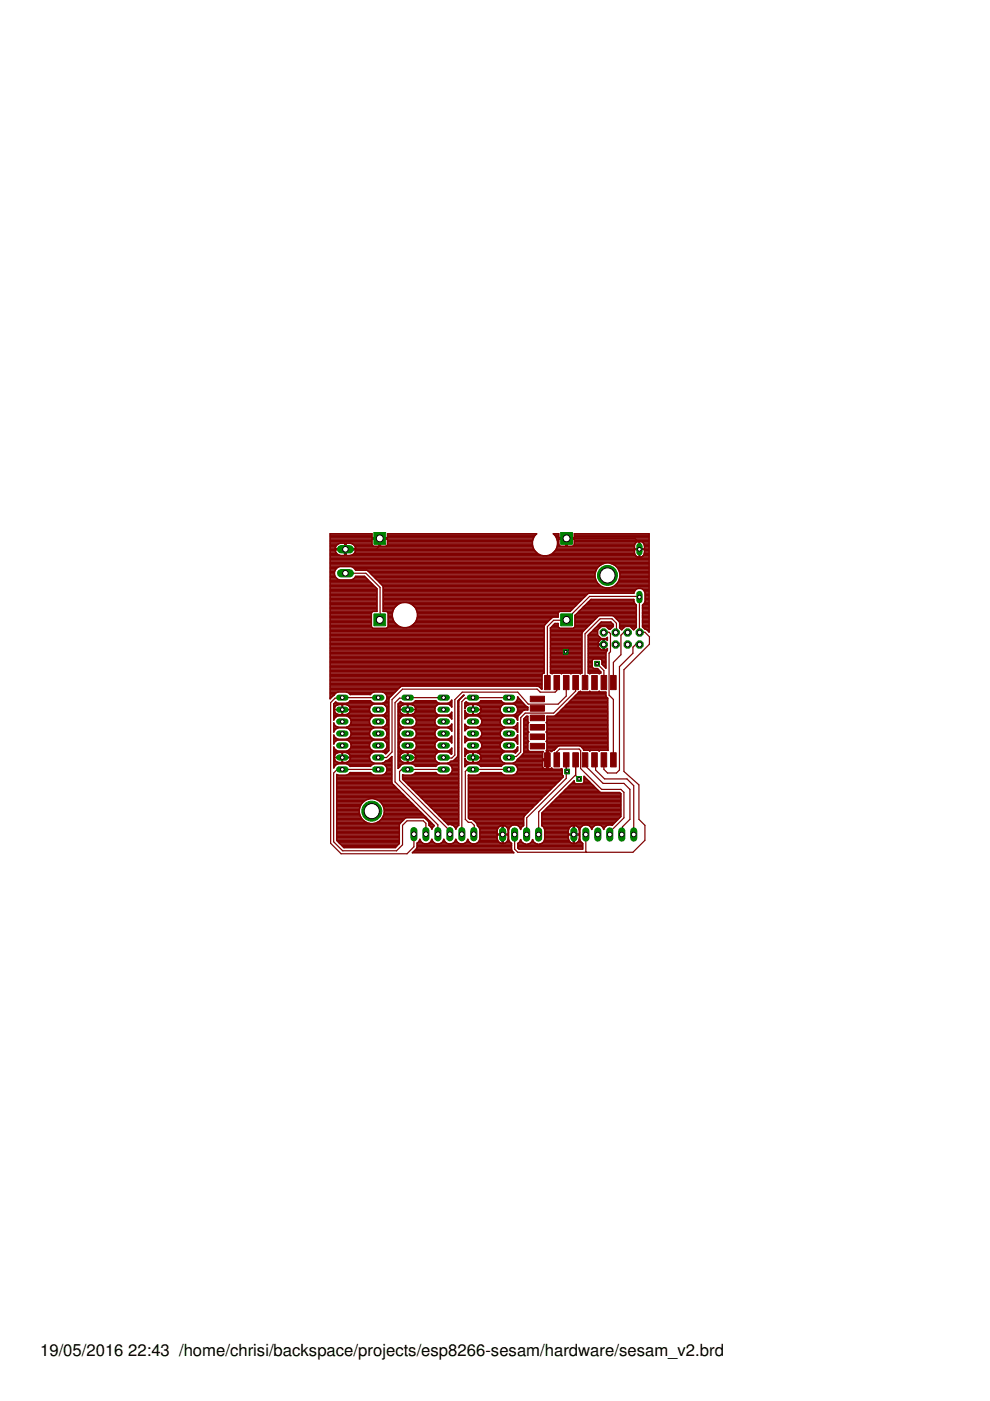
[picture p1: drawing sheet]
<svg xmlns="http://www.w3.org/2000/svg" width="210mm" height="297mm" viewBox="0 0 210 297" stroke-linecap="round" stroke-linejoin="round" font-family="sans-serif">
<defs><g id="words">
<g font-size="3.5">
<text x="8.5" y="287.5">19/05/2016</text>
<text x="27.2" y="287.5">22:43 /home/chrisi/backspace/projects/esp8266-sesam/hardware/sesam_v2.brd</text>
</g>
</g></defs>
<g fill="#800000" stroke="#800000" stroke-width=".21">
<path d="M129.5 143.2h1.1v3h-1.1z"/>
<path d="M127.4 143.2h1.2v3h-1.2z"/>
<path d="M125.5 143.2h1.1v3h-1.1z"/>
<path d="M123.4 143.2h1.2v3h-1.2z"/>
<path d="M121.5 143.2h1.1v3h-1.1z"/>
<path d="M119.5 143.2h1.1v3h-1.1z"/>
<path d="M117.5 143.2h1.1v3h-1.1z"/>
<path d="M115.5 143.2h1.1v3h-1.1z"/>
<path d="M129.5 159.6h1.1v3h-1.1z"/>
<path d="M127.4 159.6h1.2v3h-1.2z"/>
<path d="M123.4 159.6h1.2v3h-1.2z"/>
<path d="M125.5 159.6h1.1v3h-1.1z"/>
<path d="M121.5 159.6h1.1v3h-1.1z"/>
<path d="M119.5 159.6h1.1v3h-1.1z"/>
<path d="M117.5 159.6h1.1v3h-1.1z"/>
<path d="M115.5 159.6h1.1v3h-1.1z"/>
<path d="M112.4 155.6h3v1.2h-3z"/>
<path d="M112.4 153.6h3v1.2h-3z"/>
<path d="M112.4 151.6h3v1.2h-3z"/>
<path d="M112.4 149.6h3v1.2h-3z"/>
<path d="M112.4 147.6h3v1.2h-3z"/>
<path d="M112.4 157.6h3v1.2h-3z"/>
</g>
<g fill="none" stroke="#800000" stroke-width=".25">
<path d="M80.5 114.2l.1 1.5-.8 .8h-6.6M120.1 114.2h14.5l1.2 1.1v.9l-.2 .3M73.2 121.5h4.4l3 3-.1 6.9M128 134.1l1.1-.1 .3 .4v3.8l-.3 .3v8.9l.9 .9v12.8M130.5 134.1l.2-.2v-1.8l-.9-.9h-2.6l-3.2 3.2v10.3M133.1 134.1l-.8-.1-.6 .7v4.1l-1.7 1.6v4.3M135.6 136.7l-.8-.1-.6 .6v1.3l-2.9 2.9v21.9l-.6 .6h-1.9l-.8-.8v-2M80.2 147.9l-9.1 .1-1 1v29.8l2.2 2.2h14l1.5-1.5v-2.6M94 147.9l-9.3 .1-.9 1v16.8l9 9.1v2M107.9 147.9l-9.2 .1-.8 .8v28.1M116.1 144.7v-11.8l1.3-1.4h2.6l5-5.1h10.4l.2 .2v7.5l1.1-.1 1 1v1.6l-5.4 5.4v21.6l3.2 2.8v7.3l1.2 1.3v3.2l-2.5 2.5h-24.4l-.7-.7v-3.1M118 144.7v1.7l-.3 .3h-3.2l-.6-.6h-28.6l-2.2 2.2v11.1l-1.1 1.2h-1.8"/>
<path d="M120.1 144.7v2.9l-1.8 1.7h-6.3l-2.2-2.6h-11.8l-1.6 1.6v11.8l-.6 .6-1.8-.1M122 144.7v1.8l-4.6 4.7h-6l-1 .9v7.3l-.9 1h-1.4l-.2 .2M126.6 140.7l1.4 1.5v2.5M80.2 163.1h-7.6l-.2-.2h-.7l-1 1v14.6l1.9 1.9h11.5l1.2-1.3v-4.1l1-1h3.5l.5 .6v2.3M94 163.1h-7.6l-.2-.2h-.9l-.6 .7v1.9l10.7 10.6v.8M107.9 163.1h-8.8l-.4 .5v10.1l.6 .6h.6l.7 .7-.1 1.9M118 161.1v-1.7l.7-.6h4.1l.3 .3v3.8l4.5 4.5h4.1l.6 .6v5.4l-3 3v.5M118 161.1h.1M120.1 161.1v3.9l-8.4 8.4v3.5M120.1 163.4l.1 .2M122 161.1v3.3l.8 .7M122 164.3l-7.8 7.8v4.8"/>
<path d="M124 161.1v1.2l3.9 3.8h4.4l1.3 1.3v6.3l-1.6 1.6v1.5l-.2 .1M124.2 176.9v3.7l.2 .1M126 161.1l.3 .2v2l1.9 1.8h4.7l1.5 1.5v10.3"/>
</g>
<g fill="none" stroke="#800000" stroke-width=".32">
<path d="M70 114h10.4v1.8l-1.4-.1-.1-.2v-1.2M70 114.3h43M70 117.8h64.8M70 116.5h3.1M70 119.8h57.4M70 119.5h58M70 119.2h67.6M70 118.9h67.6M70 118.7h67.6M70 118.4h67.6M70 118.1h65.2M70 117.6h1.6"/>
<path d="M70 117.3h1.3M70 117h1.2M70 116.8h1.1M70 116.2h1.1M70 115.9h1.2M70 115.7h1.3M70 115.4h1.6M70 115.1h8.9M70 114.9h8.9M70 114.6h8.9M70 113.7h8.9M70 113.5h8.9"/>
<path d="M70 113.2h8.9M71.1 116.8v-.2h4.3v.2M71.1 116.2v.1h4.3a1.26 1.26 0 0 0-1.2-1.1h-.8v2.6h.8a1.34 1.34 0 0 0 1.2-1M71.1 116.2a1.34 1.34 0 0 1 1.1-1h.9v2.6h-.9l-.5-.2M71.1 116.8l.3 .5M71.4 117.3l.3 .3M73.1 117.6h.3M73.1 117.3h.3M73.1 117h.3M73.1 116.8h.3M73.1 116.2h.3M73.1 115.9h.3"/>
<path d="M73.1 115.7h.3M73.1 115.4h.3M73.4 116.5h39.8M74.8 117.6h39.6M74.9 115.4h4M75.1 117.3h38.8M75.2 115.7h3.8M75.3 117h38.3M75.3 115.9h37.7M75.4 116.8h38M75.4 116.2h37.7M78.9 114v-.8h-8.9v34.9l1.2-1.2 .5-.2h1.8l.8 .5"/>
<path d="M80.4 115.7h.3M80.4 115.4h.3M80.4 115.1h.3M80.4 114.9h.3M80.4 114.6h.3M82.1 115.7h30.8M82.2 114v-.8h31.6a2.63 2.63 0 0 0-.7 3M82.2 115.4h30.7M82.2 115.1h30.7M82.2 114.9h30.7M82.2 114.6h30.7M82.2 113.7h31.1"/>
<path d="M82.2 113.5h31.3M82.2 113.2h31.5M113.1 116.2l.8 1.1M113.1 114h-32.4v1.8l1.3-.1 .2-.2v-1.2M113.9 117.3l1.3 .5M116.7 117.6h17.9M117.2 117.3l-1.3 .5M117.2 117.3h17.3M117.3 113.2h1.2M117.5 117h17M117.6 113.5h.9M117.7 116.8h16.8"/>
<path d="M117.8 113.7h.7M117.9 116.5h19.7M118 114h2v1.8l-1.4-.1-.1-.2v-1.2M118 116.2l-.8 1.1M118 116.2h16.5M118.1 114.3h19.5M118.1 115.9h16.4M118.2 114.6h.3M118.2 115.7h.4M118.2 115.4h.3M118.2 115.1h.3M118.2 114.9h.3"/>
<path d="M118.5 114v-.8h-1.2a2.63 2.63 0 0 1 .7 3M120 115.7h.3M120 115.4h.3M120 115.1h.3M120 114.9h.3M120 114.6h.3M121.7 115.7h12.8M121.8 114v-.8h15.8v20.8l-.7-.6M121.8 115.4h12.8M121.8 115.1h12.9M121.8 114.9h13.3M121.8 114.6h15.8"/>
<path d="M121.8 113.7h15.8M121.8 113.5h15.8M121.8 113.2h15.8M129.6 119.5h8M130.2 119.8h7.4M134.5 116.5v.9l.3 .4M134.6 115.4l.4-.5 .5-.2v3.5l-.7-.4M134.6 115.4l-.1 1h2.2l-.1-1M135.5 117.8h.1M135.5 118.1h.1M135.5 117.6h.1M135.5 117.3h.1"/>
<path d="M135.5 117h.1M135.5 116.8h.1M135.5 116.2h.1M135.5 115.9h.1M135.5 115.7h.1M135.5 115.4h.1M135.5 115.1h.1M135.5 114.9h.1M135.6 114.7h.1M135.6 114.7v3.5M135.6 118.2h.1M135.7 114.7l.7 .4"/>
<path d="M135.9 118.1h1.7M136.1 114.9h1.5M136.4 117.8h1.2M136.4 115.1l.2 .3M136.4 115.1h1.2M136.5 117.6h1.1M136.6 115.4h1M136.6 117.3h1M136.6 115.7h1M136.7 116.5v.7l-.3 .6-.7 .4M136.7 117h.9M136.7 116.8h.9"/>
<path d="M136.7 116.2h.9M136.7 115.9h.9M137.6 114h-17.3v1.8l1.3-.1 .2-.2v-1.2M70 133.4h45.4M70 139.7h45.4M70 127.1h9.9M70 124.7h9.8M70 133.1h9M70 122.2h1.1M70 140h45.4M70 139.4h45.4M70 139.1h45.4"/>
<path d="M70 138.9h45.4M70 138.6h45.4M70 138.3h45.4M70 138h45.4M70 137.8h45.4M70 137.5h45.4M70 137.2h45.4M70 136.9h45.4M70 136.7h45.4M70 136.4h45.4M70 136.1h45.4M70 135.8h45.4"/>
<path d="M70 135.6h45.4M70 135.3h45.4M70 135h45.4M70 134.8h45.4M70 134.5h45.4M70 134.2h45.4M70 133.9h45.4M70 133.7h45.4M70 132.9h8.7M70 132.6h8.7M70 132.3h8.7M70 132h8.7"/>
<path d="M70 131.8h8.7M70 131.5h8.7M70 131.2h8.7M70 130.9h8.7M70 130.7h8.7M70 130.4h8.7M70 130.1h8.7M70 129.9h8.8M70 129.3h9.9M70 129h9.9M70 128.8h9.9M70 128.5h9.9"/>
<path d="M70 128.2h9.9M70 127.9h9.9M70 127.7h9.9M70 127.4h9.9M70 126.9h9.9M70 126.6h9.9M70 126.3h9.9M70 126h9.9M70 125.8h9.9M70 125.5h9.9M70 125.2h9.9M70 124.9h9.9"/>
<path d="M70 124.4h9.5M70 124.1h9.2M70 123.8h9M70 123.6h8.7M70 123.3h8.4M70 123h8.1M70 122.8h1.5M70 122.5h1.3M70 121.9h1M70 121.7h.9M70 121.4h.9M70 121.1h1"/>
<path d="M70 120.8h1.1M70 120.6h1.3M70 120.3h1.6M70 120h57M71.5 122.8a1.45 1.45 0 0 1-.6-1.5 1.45 1.45 0 0 1 1.2-1.2h2.3l.5 .2 .5 .6 2.6 .1 3.2 3.4M71.5 122.8l.6 .2h2.3l.5-.2M74.9 120.3h51.9M74.9 122.8h3M75.2 120.6h51.4M75.2 122.5h2.4M75.4 120.8h51M77.3 122.2l2.6 2.6v4.8h-9.9"/>
<path d="M77.3 122.2h-1.9l-.5 .6M78.1 121.1h48.2M78.4 121.4h47.8M78.6 121.7h47.6M78.7 132.9l.3 .3h3l.3-.3M78.9 121.9h47.3M79 129.6l-.3 .3v3M79.2 122.2h47M79.5 122.5h46.7M79.7 122.8h46.6M80 123h46.3M80.3 123.3h46.2"/>
<path d="M80.5 123.6h46.2M80.8 123.8h46.1M81.1 124.1h46.1M81.2 127.1h42.2M81.2 124.4v5.2h2.1M81.2 124.7h56.4M81.2 129.3h2.2M81.2 129h2.4M81.2 128.8h2.5M81.2 128.5h2.8M81.2 128.2h3.1M81.2 127.9h3.6"/>
<path d="M81.2 127.7h41.6M81.2 127.4h41.9M81.2 126.9h42.5M81.2 126.6h42.7M81.2 126.3h43M81.2 126h43.3M81.2 125.8h53.2M81.2 125.5h53.3M81.2 125.2h53.4M81.2 124.9h53.7M81.2 124.4h46.5M82 129.6l.3 .3v3"/>
<path d="M82.1 133.1h33.3M82.2 129.9h1M82.3 132.9h2.5M82.3 132.6h2M82.3 132.3h1.7M82.3 132h1.4M82.3 131.8h1.2M82.3 131.5h1.1M82.3 131.2h1M82.3 130.9h.9M82.3 130.7h.9M82.3 130.4h.9"/>
<path d="M82.3 130.1h.9M83.7 128.8a2.72 2.72 0 0 1 4.3 0M83.7 128.8a2.71 2.71 0 0 0 0 3.2M83.7 132l1.1 .9 .7 .2M86.9 132.9h28.5M86.9 127.9h35.7M87.4 132.6h28M87.4 128.2h34.9M87.7 132.3h28M87.7 128.5h34.3M88 128.8h33.8M88 128.8a2.71 2.71 0 0 1 0 3.2"/>
<path d="M88 132l-1.1 .9-.7 .2M88 132h27.9M88.1 131.8h28.1M88.1 129h33.4M88.3 129.3h32.9M88.3 131.5h28.2M88.4 131.2h28.4M88.5 130.9h28.6M88.5 129.9h29.9M88.5 130.7h29.8M88.5 130.4h29.8M88.5 130.1h29.8"/>
<path d="M116.7 133.4h7.4M116.7 139.7h6.7M116.7 133.1h1.9M116.7 140h6.7M116.7 139.4h6.7M116.7 139.1h6.7M116.7 138.9h6.7M116.7 138.6h6.7M116.7 138.3h6.7M116.7 138h6.7M116.7 137.8h6.7M116.7 137.5h6.7"/>
<path d="M116.7 137.2h6.7M116.7 136.9h6.7M116.7 136.7h6.7M116.7 136.4h6.7M116.7 136.1h6.7M116.7 135.8h6.7M116.7 135.6h6.7M116.7 135.3h6.7M116.7 135h6.7M116.7 134.8h6.7M116.7 134.5h6.7M116.7 134.2h6.7"/>
<path d="M116.7 133.9h6.8M116.7 133.7h7.1M117 132.9h1.3M117.3 132.6h1M117.5 132.3h.8M118.3 132.9l.3 .3h3l.3-.3M118.6 129.6l-.3 .3v1l-1.3 .1-1.6 1.7v10h-45.4M121.7 133.1h2.7M121.9 132.9h2.7M121.9 132.6h3M121.9 132.3h3.3M121.9 132h3.6"/>
<path d="M121.9 131.8h3.8M121.9 131.5h4.1M121.9 131.2h4.4M121.9 130.9h4.7M121.9 130.7h4.9M122 130.4h12.9M122.3 130.1h12.6M122.5 129.9h12.4M122.8 129.6h12.1M123.1 129.3h11.8M123.3 129h11.6M123.6 128.8h11.3"/>
<path d="M123.9 128.5h11M124.2 128.2h10.7M124.4 127.9h10.2M124.7 139.7h3.8M124.7 140h.9M124.7 139.4h3.8M124.7 139.1h3.8M124.7 138.9h3.8M124.7 138.6h3.8M124.7 138.3h3.8M124.7 138h4M124.7 137.8h2.8"/>
<path d="M124.7 137.5h2.5M124.7 137.2h2.2M124.7 136.9h2.1M124.7 136.7h3.2M124.7 136.4h2.1M124.7 136.1h2.2M124.7 135.8h2.4M124.7 135.6h2.7M124.7 135.3h2.7M124.7 135h2.4M124.7 134.8h2.1M124.7 127.7h9.8"/>
<path d="M124.9 134.5h1.8M125 127.4h9.4M125.1 134.2h1.6M125.2 127.1h9.2l.2 .8M125.3 127.1l-3.4 3.4v2.4M125.4 133.9h1.3M125.7 133.7h1M126 133.4h.9M126.2 121.7a2.67 2.67 0 0 1 2.6-2.4 2.67 2.67 0 0 1 2.6 2.4M126.2 121.7l.1 1.3M126.2 133.1h.9M126.3 123l.9 1.1"/>
<path d="M126.5 132.9h.9M126.8 132.6h3.2M126.9 130.6l-3.5 3.6v8.5h-6.7v-9.6l1-.9h.6v.7M126.9 130.6l3-.1 1.5 1.5M127 132.3h2.9M127.2 124.1l1.3 .6M127.3 132h2.4M127.6 140h.9M127.9 137.8h.2M127.9 137.5h.2M127.9 137.2h.2M127.9 136.9h.2"/>
<path d="M127.9 136.4h.2M127.9 136.1h.2M127.9 135.8h.2M127.9 135.6h.2M128.5 137.8h.3M128.6 132.9h1.4M128.6 135.6h.2M128.6 135.3h.2M128.8 133.1h.9M129.3 133.4h.1M129.4 133.4h-.3l-.6-.6h-1l-.8 .8v1l.8 .8h1l.3-.3v.7l-.3-.3h-.4v1h-1.3v-.3l.7-.7h.4v2.3h-.4l-.7-.7v-.3h1.3v1h.4l.3-.3v.4l-.3 .5v3.3l-.9-.9v-.8l-.3-.3M129.9 124.4h7.7"/>
<path d="M130 132.8h.1M130 132.8l-.6 .6M130 132.8v-.4l-.5-.5h-2l-2.8 2.8v8h2.7v-.2l-.7-.7h-.8l-.3-.4v-1.4l.3-.3M130.2 130.7h4.7M130.4 124.1h7.2M130.4 130.9h4.5M130.6 120h7M130.7 123.8h6.9M130.7 131.2h4.2M130.8 120.3h6.8M130.9 123.6h6.7M131 131.5h3.9"/>
<path d="M131 120.6h6.6M131.1 123.3h6.5M131.2 120.8h6.4M131.3 123a2.61 2.61 0 0 1-2.1 1.7M131.3 131.8h3.6M131.3 123h6.3M131.3 121.1h6.3M131.3 122.8h6.3M131.4 132v1.1M131.4 133.1h.8M131.4 132.9h1.1M131.4 132.6h3.5"/>
<path d="M131.4 132.3h3.5M131.4 132h3.5M131.4 121.4h6.2M131.4 122.5h6.2M131.4 121.7l-.1 1.3M131.4 122.2h6.2M131.4 121.9h6.2M131.4 121.7h6.2M131.7 133.4h.3M133.6 132.9h1.3M133.9 133.1h.9M134.2 133.4h.3"/>
<path d="M134.4 125.7l-9.5 .1-4 3.8h-32.5M134.6 127.9l.3 .4M134.9 128.3h.1M134.9 124.9a1.24 1.24 0 0 1 1.9 .8M134.9 124.9l-.5 .8M134.9 128.3v4.7l-.6 .5-.7-.7h-1.1l-.7 .7-.4-.4M136.2 132.9l.5 .5h.9M136.2 129.6h1.4M136.2 132.9h1.4M136.2 132.6h1.4M136.2 132.3h1.4M136.2 132h1.4"/>
<path d="M136.2 131.8h1.4M136.2 131.5h1.4M136.2 131.2h1.4M136.2 130.9h1.4M136.2 130.7h1.4M136.2 130.4h1.4M136.2 130.1h1.4M136.2 129.9h1.4M136.2 129.3h1.4M136.2 129h1.4M136.2 128.8h1.4M136.2 128.5h1.4"/>
<path d="M136.3 124.9h1.3M136.3 128.2h1.3M136.5 133.1h1.1M136.5 125.2h1.1M136.6 127.9l-.4 .4v4.6M136.6 127.9h1M136.7 125.5h.9M136.7 127.7h.9M136.8 127.1h.8M136.8 125.7v1.8l-.2 .4M136.8 127.4h.8M136.8 126.9h.8"/>
<path d="M136.8 126.6h.8M136.8 126.3h.8M136.8 126h.8M136.8 125.8h.8M137.3 133.7h.3M137.6 133.9h.1M70 146.8h1.6M70 148.1h.1M70 147.9h.3M70 147.6h.5M70 147.3h.9M70 147h1.1"/>
<path d="M70 146.5h14M70 146.2h14.3M70 145.9h14.6M70 145.7h14.8M70 145.4h44.9M70 145.1h44.9M70 144.9h44.9M70 144.6h44.9M70 144.3h44.9M70 144h44.9M70 143.8h44.9M70 143.5h44.9"/>
<path d="M70 143.2h44.9M70 143h45M70 142.4h45.4M70 142.1h45.4M70 141.9h45.4M70 141.6h45.4M70 141.3h45.4M70 141h45.4M70 140.8h45.4M70 140.5h45.4M70 140.2h45.4M70.8 159.3h11.5"/>
<path d="M70.8 156.9h11.6M70.8 153.3v1.9l.4-.7 .5-.2h1.8l.4 .2 .5 .8M70.8 159h.4M70.8 159.9h.3M70.8 159.6h.8M70.8 158.8h.2M70.8 158.5h.1M70.8 157.7h.1M70.8 157.4h.1M70.8 157.1h.4M70.8 156.6h.6M70.8 156.3h.2"/>
<path d="M70.8 156h.1M70.8 155h.1M70.8 154.7h.3M70.8 154.4h.7M70.8 154.1h.8M70.8 153.9h.3M70.8 153.6h.1M70.8 153.3h.1M70.8 152.5h.1M70.8 152.2h.2M70.8 152h.5M70.8 151.7h11.6"/>
<path d="M70.8 151.4h.7M70.8 151.1h.3M70.8 150.9h.1M70.8 150.6h.1M70.8 150.3h.1M70.8 150.1h.1M70.8 149.8h.3M70.8 149.5h.6M70.8 149.2h11.6M70.9 150.4a1.04 1.04 0 0 1 .9-1h.7v2.1l-1.1-.1-.5-.5M70.9 150.4h3.4M70.9 150.4h.1"/>
<path d="M70.9 150.9v-.4h3.4l-.1 .4M71.1 148.9h.2M71.2 159.1l-.4-.7v4.4l.4-.7 .5-.2h1.8l.8 .6M72.5 159.9h.1M72.5 159.6h.1M72.5 151.4h.1M72.5 151.1h.1M72.5 150.9h.1M72.5 150.6h.1M72.5 150.3h.1M72.5 150.1h.1M72.5 149.8h.1"/>
<path d="M72.5 149.5h.1M73.5 156.9a1.22 1.22 0 0 1 1 1.2 1.22 1.22 0 0 1-1 1.2h-1.8l-.5-.2M73.6 154.1h5.6M73.6 146.8h5.6M73.6 159.6h5.3M73.7 154.4h5.4M73.7 151.4h5.1M73.7 149.5h5.1M73.8 156.6h5.2M73.9 148.9h5M73.9 152h5M73.9 152l.5 .8"/>
<path d="M73.9 159h4.9M74 157.1h4.8M74 159.9h4.6M74.1 153.9h4.6M74.1 151.1h4.4M74.1 149.8h4.4M74.1 147h4.6M74.1 154.7h4.6M74.1 156.3h4.6M74.2 152.2h4.4M74.2 148.7h4.4M74.2 158.8h4.4"/>
<path d="M74.2 150.9h4.2M74.2 150.1h4.2M74.3 148.6l-.8 .5h-1.8l-.5-.3-.4 .4v3.5l.4-.7 .5-.2h1.8l.4 .2M74.3 148.6h4.2M74.3 147.2v.1M74.3 148.6h.1M74.3 147.3h4.2M74.3 157.4h4.2M74.3 153.6h4.2M74.3 155h4.2M74.3 150.6h4M74.3 150.3h4"/>
<path d="M74.3 150.4l-.4-.8a1.48 1.48 0 0 0-1.3-.2v2.1l1.1-.1 .5-.5M74.3 150.4h.1M74.3 156h4.2M74.3 152.5h4.1M74.4 158.5h4M74.4 157.7h4M74.4 155.2h4M74.4 153.3h4M74.4 155.8h4M74.4 155.8l-.1 .4-.8 .5h-1.8l-.5-.2-.4-.6v1.8l.4-.6 .5-.2M74.4 152.8a1.21 1.21 0 0 1-.9 1.4h-1.8l-.5-.2-.4-.7M74.4 155.3v.5"/>
<path d="M74.4 158.2h3.9M74.4 158h3.9M74.4 155.5h3.9M74.4 153.1h3.9M74.4 152.8h3.9M78.3 155.8l.2 .4 .8 .5h1.8l.8-.5 .1-.4M78.3 155.8a1.26 1.26 0 0 1 1-1.5h1.8a1.21 1.21 0 0 1 .9 1.5M78.3 152.8a1.22 1.22 0 0 0 1 1.4h1.8a1.18 1.18 0 0 0 .9-1.4M78.3 152.8l.2-.5 .8-.5h1.8l.8 .5 .1 .5M78.5 147.2l.8-.5h1.8a1.21 1.21 0 0 1 1 1.2 1.21 1.21 0 0 1-1 1.2h-1.8l-.8-.5M78.5 149.8l.8-.6h1.8l.8 .6M78.5 149.8l-.2 .4 .2 .9"/>
<path d="M78.5 147.2v.1M78.5 148.6h.1M78.9 159.6l.4-.2h1.8l.4 .2M78.9 159.6a1.21 1.21 0 0 0-.6 1.2 1.21 1.21 0 0 0 1 1M79.3 156.9a1.24 1.24 0 0 0-.8 1.8M81.1 156.9a1.22 1.22 0 0 1 1 1.2 1.22 1.22 0 0 1-1 1.2h-1.8l-.8-.6M81.2 154.1h1.2M81.2 146.8h2.6M81.3 154.4h1.1M81.4 156.6h1M81.4 148.9h1M81.5 152h.9"/>
<path d="M81.5 159.6h.5M81.6 159h.8M81.6 151.4h.8M81.6 149.5h.8M81.6 157.1h.8M81.7 153.9h.7M81.7 147h1.8M81.7 154.7h.7M81.7 156.3h.7M81.8 148.7h.6M81.8 152.2h.6M81.8 158.8h.6"/>
<path d="M81.9 151.1h.5M81.9 149.8a1.23 1.23 0 0 1-.8 1.8h-1.8l-.8-.5M81.9 157.4h.5M81.9 149.8h.5M81.9 153.6h.5M81.9 147.3h1.3M81.9 155h.5M81.9 156h.5M81.9 148.4h.5M82 158.5h.4M82 152.5h.4M82 150.9h.4"/>
<path d="M82 150.1h.4M82 157.7h.4M82 155.2h.4M82 153.3h.4M82 147.6h.9M82 158.2h.4M82 158h.4M82 155.8h.4M82 155.5h.4M82 153.1h.4M82 152.8h.4M82 150.6h.4"/>
<path d="M82 150.3h.4M82 148.1h.5M82 147.9h.7M84.4 159.3h11.4M84.4 156.9h11.4M84.4 159h.7M84.4 159.9h.6M84.4 159.6h1M84.4 158.8h.4M84.4 158.5h.3M84.4 158.2h.2M84.4 158h.2"/>
<path d="M84.4 157.7h.2M84.4 157.4h.4M84.4 157.1h.6M84.4 156.6h.8M84.4 156.3h.5M84.4 156h.3M84.4 155.8h.2M84.4 155.5h.2M84.4 155.2h.2M84.4 155h.3M84.4 154.7h.5M84.4 154.4h.9"/>
<path d="M84.4 154.1h1M84.4 153.9h.6M84.4 153.6h.3M84.4 153.3h.2M84.4 153.1h.2M84.4 152.8h.2M84.4 152.5h.3M84.4 152.2h.5M84.4 152h.8M84.4 151.7h11.4M84.4 151.4h.9M84.4 151.1h.6"/>
<path d="M84.4 150.9h.4M84.4 150.6h.3M84.4 150.3h.3M84.4 150.1h.4M84.4 149.8h.5M84.4 149.5h.9M84.4 149.2h11.4M84.6 155.8l.2 .4 .7 .5h1.8l.8-.5 .2-.4M84.6 155.3l.5-.8 .4-.2h1.8a1.21 1.21 0 0 1 1 1.5M84.6 152.8a1.22 1.22 0 0 0 .9 1.4h1.8a1.18 1.18 0 0 0 1-1.4M84.6 152.8l.5-.8 .4-.2h1.8l.8 .5 .2 .5M84.6 155.3v.5"/>
<path d="M84.7 150.4a1.09 1.09 0 0 1 1-1h.7v2.1h-.7a1.05 1.05 0 0 1-1-1h3.5a1.05 1.05 0 0 1-1 1h-.7v-2.1h.7l.6 .2 .4 .8M84.7 150.4h3.5M84.7 150.4h.1M84.7 148.9h.5M85.1 159.1l.4 .2h1.8l.5-.2M85.5 156.9a1.22 1.22 0 0 0-.9 .9 1.22 1.22 0 0 0 .5 1.3M86.4 159.9h.1M86.4 159.6h.1M86.4 151.4h.1M86.4 151.1h.1M86.4 150.9h.1M86.4 150.6h.1"/>
<path d="M86.4 150.3h.1M86.4 150.1h.1M86.4 149.8h.1M86.4 149.5h.1M87.3 156.9a1.23 1.23 0 0 1 .8 1.8M87.4 159.6h5.3M87.4 154.1h5.6M87.5 154.4h5.5M87.6 151.4h5.1M87.6 149.5h5M87.6 156.6h5.3M87.7 148.9h5.1"/>
<path d="M87.7 152h5.1M87.8 159h4.9M87.9 159.9h4.5M87.9 157.1h4.7M87.9 153.9h4.7M87.9 151.1h4.5M87.9 149.8h4.5M87.9 154.7h4.6M88 156.3h4.5M88 148.7h4.5M88 152.2h4.5M88.1 158.8h4.3"/>
<path d="M88.1 150.9h4.2M88.1 150.1h4.2M88.1 148.6l-.8 .5h-1.8l-.6-.4-.5 .5v13.7l.3-.3M88.1 148.6h4.3M88.1 148.6h.1M88.1 158.7l-.3 .4M88.1 157.4h4.3M88.1 153.6h4.3M88.2 150.4h.1M88.2 155h4.1M88.2 150.6h4M88.2 150.3h4"/>
<path d="M88.2 156h4.1M88.2 152.5h4.1M88.2 158.5h4.1M88.2 157.7h4.1M88.2 153.3h4M88.3 155.2h3.9M88.3 158.2h3.9M88.3 158h3.9M88.3 155.8h3.9M88.3 155.5h3.9M88.3 153.1h3.9M88.3 152.8h3.9"/>
<path d="M92.2 155.8l.2 .4 .8 .5h1.8l.4-.2 .4-.4v1.4l-.4-.4-.4-.2M92.2 152.8a1.18 1.18 0 0 0 1 1.4h1.8l.4-.2 .4-.5v1.5l-.4-.5-.4-.2h-1.8a1.21 1.21 0 0 0-1 1.5M92.4 148.6l.8 .5h1.8l.4-.2 .4-.5v1.5l-.1-.1M92.4 151.1l.8 .5h1.8l.7-.5M92.4 149.8l.8-.6h1.8l.7 .6M92.4 148.6h.1M92.4 149.8l-.2 .4 .2 .9M92.4 158.7l.3 .4M92.7 159.1l.5 .2h1.8l.4-.2 .4-.5-.1 1.3-.7-.5h-1.8l-.5 .2M92.7 159.6a1.22 1.22 0 0 0-.5 1.2 1.22 1.22 0 0 0 1 1M93.2 156.9a1.23 1.23 0 0 0-.8 1.8M95.1 154.1h.7"/>
<path d="M95.1 154.4h.7M95.2 156.6h.6M95.3 148.9h.5M95.3 152h.5M95.4 152l-.4-.2h-1.8l-.8 .5-.2 .5M95.4 159.6h.4M95.4 159h.4M95.4 151.4h.4M95.4 149.5h.4M95.5 157.1h.3M95.5 153.9h.3M95.5 154.7h.3"/>
<path d="M95.6 156.3h.2M95.6 152.2h.2M95.6 148.7h.2M95.7 159.9h.1M95.7 158.8h.1M95.7 151.1l.1-.1v1.5l-.4-.5M95.7 151.1h.1M95.7 149.8h.1M95.7 157.4h.1M95.8 155h.1M95.8 153.6h.1M97.1 159.3h.2"/>
<path d="M97.1 156.9h.2M97.1 159h.2M97.1 159.9h.2M97.1 159.6h.2M97.1 158.8h.2M97.1 158.5h.2M97.1 158.2h.2M97.1 158h.2M97.1 157.7h.2M97.1 157.4h.2M97.1 157.1h.2M97.1 156.6h.2"/>
<path d="M97.1 156.3h.2M97.1 156h.2M97.1 155.8h.2M97.1 155.5h.2M97.1 155.2h.2M97.1 155h.2M97.1 154.7h.2M97.1 154.4h.2M97.1 154.1h.2M97.1 153.9h.2M97.1 153.6h.2M97.1 153.3h.2"/>
<path d="M97.1 153.1h.2M97.1 152.8h.2M97.1 152.5h.2M97.1 152.2h.2M97.1 152h.2M97.1 151.7h.2M97.1 151.4h.2M97.1 151.1h.2M97.1 150.9h.2M97.1 150.6h.2M97.1 150.3h.2M97.1 150.1h.2"/>
<path d="M97.1 149.8h.2M97.1 149.5h.2M97.1 149.2h.2M97.1 148.9h.2M97.1 148.7h.2M97.3 148.4h.1M97.4 148.4l-.1 26.6-.5 .4-.2 .4a1.26 1.26 0 0 0-1.6-.9l-9.6-9.7v-.9h1.9l.8-.5M97.6 148.1h.1M97.9 147.9h.1M98.1 147.6l.3-.2-1.3 1.2-.1 11.8M98.6 159.3h11M98.6 156.9h11.1"/>
<path d="M98.6 159h.3M98.6 159.9h.2M98.6 159.6h.7M98.6 158.8h.1M98.6 157.4h.1M98.6 157.1h.3M98.6 156.6h.5M98.6 156.3h.1M98.6 154.7h.2M98.6 154.4h.6M98.6 154.1h.7M98.6 153.9h.2"/>
<path d="M98.6 153.6h.1M98.6 152.2h.1M98.6 152h.4M98.6 151.7h11.3M98.6 151.4h.6M98.6 151.1h.2M98.6 150.9h.1M98.6 150.1h.1M98.6 149.8h.2M98.6 149.5h.5M98.6 149.2h12.5M98.6 158.7v-.1v1.8a1.08 1.08 0 0 1 .9-.9h.7v1h1.8"/>
<path d="M98.6 150.9v-.3v1.8l.4-.4 .4-.2h1.8l.4 .2 .6 .8M98.6 150.9l.5 .5 .4 .1h.7v-1h1.8l-.1 .4M98.7 148.9h.3M100.2 159.9h.1M100.2 159.6h.1M100.2 151.4h.1M100.2 151.1h.1M100.2 150.9h.1M100.2 150.6h.1M100.2 150.3h.1M100.2 150.1h.1M100.2 149.8h.1"/>
<path d="M100.2 149.5h.1M101.2 156.9a1.22 1.22 0 0 1 1 1.2 1.22 1.22 0 0 1-1 1.2h-1.8l-.8-.6M101.3 154.1h5.6M101.3 159.6h5.3M101.4 154.4h5.4M101.4 151.4h5.1M101.4 149.5h5.1M101.5 156.6h5.2M101.6 148.9h5M101.6 152h5M101.6 159h4.9M101.7 157.1h4.8"/>
<path d="M101.7 159.9h4.6M101.7 153.9h4.7M101.8 151.1h4.4M101.8 149.8h4.4M101.8 154.7h4.6M101.8 156.3h4.5M101.9 152.2h4.4M101.9 148.7h4.4M101.9 158.8h4.4M101.9 150.9h4.2M101.9 150.1h4.2M102 148.6l-.8 .5h-1.8l-.6-.3-.2 .2v1.3a1.07 1.07 0 0 1 .9-.9h.7v1h1.8"/>
<path d="M102 148.6h.1M102 148.6h4.2M102 157.4h4.2M102 153.6h4.2M102 155h4.2M102 150.6h4M102 150.3h4M102 150.4l-.4-.8a1.48 1.48 0 0 0-1.3-.2v2.1l1.1-.1 .5-.5M102 150.4h.1M102 156h4.2M102 152.5h4.2M102.1 158.5h4"/>
<path d="M102.1 157.7h4M102.1 155.2h4M102.1 153.3h4M102.1 155.8h3.9M102.2 152.8a1.21 1.21 0 0 1-1 1.4h-1.8l-.4-.2-.4-.4v1.3l.4-.4 .4-.2h1.8a1.25 1.25 0 0 1 1 1.5M102.2 155.8l-.2 .4-.8 .5h-1.8l-.4-.2-.4-.4v1.4l.4-.4 .4-.2M102.2 158.2h3.8M102.2 158h3.8M102.2 155.5h3.8M102.2 153.1h3.8M102.2 152.8h3.8M106 152.8a1.22 1.22 0 0 0 1 1.4h1.8l.4-.2 .5-.8v2.1"/>
<path d="M106 155.8l.2 .4 .8 .5h1.8l.8-.5 .1-.4v2l-.5-.7-.4-.2M106 155.3v.5M106.2 148.6l.8 .5h1.8a1.16 1.16 0 0 0 .9-1.4l1.7 2 .5 .2v.6l-.9 .1-1 1-.3 .4v.7l-.5-.7-.4-.2h-1.8l-.4 .2M106.2 149.8l.8-.6h1.8l.8 .6M106.2 148.6h.1M106.2 149.8l-.2 .4 .2 .9M106.2 151.1l.8 .5h1.8l.8-.5M106.6 152l-.6 .8M106.6 159.6a1.17 1.17 0 0 0-.4 1.7M106.6 159.6l.4-.2h1.8l.4 .2M107 156.9a1.22 1.22 0 0 0-1 1.2 1.22 1.22 0 0 0 1 1.2h1.8l.4-.2M108.9 154.1h.8"/>
<path d="M109 154.4h.7M109.1 156.6h.6M109.2 148.9h1.6M109.2 152h.6M109.2 159.6h.1M109.3 159h.4M109.3 151.4h.9M109.3 149.5h2M109.3 157.1h.4M109.4 153.9h.3M109.4 154.7h.3M109.5 156.3h.2"/>
<path d="M109.5 148.7h1.1M109.5 152.2h.2M109.5 158.8h.2M109.6 151.1h.9M109.6 149.8l.1 .4-.1 .9M109.6 158.7l.1-.4v.9l-.5 .4M109.6 158.7l-.4 .4M109.6 157.4h.1M109.6 149.8h1.9M109.6 153.6h.1M109.6 155h.1M109.6 156h.1"/>
<path d="M109.6 152.5h.1M109.6 148.4h.7M109.7 158.5h.1M109.7 150.9h1M109.7 150.1h2.2M109.7 157.7h.1M109.7 155.2h.1M109.7 153.3h.1M109.7 155.3l-.5-.8-.4-.2h-1.8l-.4 .2-.6 .8M109.7 150.6h1.4M109.7 150.3h2.2M109.7 148.1h.4"/>
<path d="M109.7 147.9h.2M110.9 159.9h4.1M111.1 159.6l-1.3 1.4M111.1 159.3h4l-.1 1.7M111.1 156.9h.8M111.1 159h.9M111.1 159.6h3.9M111.1 158.8h.8M111.1 158.5h.8M111.1 158.2h.8M111.1 158h.8M111.1 157.7h.8"/>
<path d="M111.1 157.4h.8M111.1 157.1h.9M111.1 156.6h.8M111.1 156.3h.8M111.1 156h.8M111.1 155.8h.8M111.1 155.5h.8M111.1 155.2h1M111.1 155h.8M111.1 154.7h.8M111.1 154.4h.8M111.1 154.1h.8"/>
<path d="M111.1 153.9h.8M111.1 153.6h.8M111.1 153.3h.9M111.1 153.1h.8M111.1 152.8h.8M111.1 152.5h.8M111.3 152.2h.6M111.5 152h.4M112.2 159.3l-.3-.3v-1.6l.2-.2-.2-.2v-1.6l.2-.2-.2-.2v-1.6l.2-.2-.2-.2v-1.2h-.3l-.5 .6v7.2M114.4 145.7h.5M114.7 145.9h.2M115.2 142.7l-.3 .3v3.1l-.9-.6-29 .1-2.6 2.6v11l-.6 .6-.3-.2"/>
<path d="M115.8 155.2h13.1M115.9 157.1h13M115.9 159.3h.3M115.9 159.9h.3M115.9 159.6h.3M115.9 153.3h13M116 159h1.5M116 156.9h12.9M116 158.8h1.8M116 158.5h2M116 158.2h2.3M116 158h12.9"/>
<path d="M116 157.7h12.9M116 157.4h12.9M116 156.6h12.9M116 156.3h12.9M116 156h12.9M116 155.8h12.9M116 155.5h12.9M116 155h12.9M116 154.7h12.9M116 154.4h12.9M116 154.1h12.9M116 153.9h12.9"/>
<path d="M116 153.6h12.9M116 153.1h12.9M116 152.8h12.9M116 152.5h12.9M116 152.2h12.9M116 152h12.9M116.7 142.4h6.7M116.7 142.1h6.7M116.7 141.9h6.7M116.7 141.6h6.7M116.7 141.3h6.7M116.7 141h6.7"/>
<path d="M116.7 140.8h6.7M116.7 140.5h6.7M116.7 140.2h6.7M116.9 142.7l.2 .2 .1-.2M116.9 159.3h.1M117 159.3l-.8-.1v1.8h-6.4M117.2 159.1l-.2 .2M117.5 159.1h.1M117.8 151.7h11.1M118.1 151.4h10.8M118.4 151.1h10.5M118.6 150.9h10.2"/>
<path d="M118.9 142.7l.1 .2 .2-.2M118.9 150.6h9.9M119.2 150.3h9.6M119.5 150.1h9.3M119.7 149.8h9.1M120 149.5h8.8M120.3 149.2h8.5M120.6 148.9h8.2M120.8 148.7h8M120.9 142.7l.2 .2 .1-.2M121.1 148.4h7.7M121.4 148.1h7.4"/>
<path d="M121.6 147.9h7.1M121.9 147.6h6.6M122.2 147.3h6.3M122.5 147h6M122.7 146.8l5.8-.1v.8l.3 .5 .1 11.1M122.7 146.7l-4.9 5-1.8 .1v1.2l-.2 .2 .2 .2v1.6l-.2 .2 .2 .2v1.6l-.2 .2 .2 .2v1.6l-.2 .2 .1 3.8h-.6l-.3-.4M122.9 142.7l.1 .2 .2-.2M122.9 146.7l.1-.1 .2 .1M123.1 158.2h5.8M123.4 158.5h5.5M123.7 158.7l.1 .4 5.1-.1M123.7 158.7l-.8-.6h-4.4l-1 1"/>
<path d="M123.7 158.8h5.2M124.7 142.4h2.6M124.7 142.1h2.4M124.7 141.9h2.1M124.7 141.6h1M124.7 141.3h.9M124.7 141h.9M124.7 140.8h.9M124.7 140.5h.9M124.7 140.2h.9M124.9 142.7l.2 .2 .1-.2M124.9 146.7l.2-.1 .1 .1"/>
<path d="M124.9 159.1l.2 .2 .1-.2M126.9 142.7l.1 .2 .2-.2M126.9 146.7l.1-.1 .2 .1M126.9 159.1l.1 .2 .2-.2M127.6 140.8h.9M127.6 140.5h.9M127.6 140.2h.9M127.8 141h.7M128.1 141.3h.4M128.4 141.6h.1M70.8 161.8h12.3M70.8 161h.1"/>
<path d="M70.8 161.2h.3M70.8 160.7h7.5M70.8 162.6h.1M70.8 162.3h.3M70.8 162.1h.6M70.8 161.5h.6M70.8 160.4h.1M70.8 160.1h.2M70.9 160.5a1.04 1.04 0 0 1 .9-1h.7v2.2l-1.1-.2M70.9 160.5h3.4M70.9 160.5h.1M70.9 160.7h.1"/>
<path d="M70.9 160.7l.1 .5 .4 .3M71.4 174.9h13.3M71.4 177.1h13.3M71.4 164.2v14l1.5 1.5h10.9l.9-.9v-3.9M71.4 174.6h7M71.4 178.2h13.3M71.4 177.9h13.3M71.4 177.6h13.3M71.4 177.3h13.3M71.4 176.8h13.3M71.4 176.5h13.3M71.4 176.2h13.3"/>
<path d="M71.4 176h13.3M71.4 175.7h13.3M71.4 175.4h13.3M71.4 175.2h13.3M71.4 174.3h6.2M71.4 174.1h5.8M71.4 173.8h5.5M71.4 173.5h5.3M71.4 173.2h5.1M71.4 173h5M71.4 172.7h4.9M71.4 172.4h4.8"/>
<path d="M71.4 172.1h4.8M71.4 171.9h4.8M71.4 171.6h4.8M71.4 171.3h4.9M71.4 171h4.9M71.4 170.8h5.1M71.4 170.5h5.2M71.4 170.2h5.4M71.4 170h5.7M71.4 169.7h6.1M71.4 169.4h6.8M71.4 169.1h14.8"/>
<path d="M71.4 168.9h14.5M71.4 168.6h14.2M71.4 168.3h14M71.4 168.1h13.7M71.4 167.8h13.4M71.4 167.5h13.1M71.4 167.2h12.9M71.4 167h12.6M71.4 166.7h12.3M71.4 166.4h12M71.4 166.1h11.8M71.4 165.9h11.7"/>
<path d="M71.4 165.6h11.7M71.4 165.3h11.7M71.4 165.1h11.7M71.4 164.8h11.7M71.4 164.5h11.7M71.4 164.2h.1M71.6 178.4h13.1M71.9 178.7h12.8M72.2 179h12.3M72.4 179.2h11.9M72.5 161h.1M72.5 161.2h.1"/>
<path d="M72.5 161.5h.1M72.5 160.4h.1M72.5 160.1h.1M72.7 179.5h11.3M73.7 164.2h5.4M73.7 162.1h5.4M73.8 161.5h5M74.1 161.2h4.4M74.1 164h4.6M74.1 162.3h4.6M74.2 160.1h4.2M74.3 161h4.1"/>
<path d="M74.3 163.8l-.8 .5h-1.8l-.3-.1M74.3 162.5h4.2M74.3 163.8h.1M74.3 160.4h4M74.3 160.5a1.09 1.09 0 0 0-1-1h-.7v2.2l1.2-.2M74.3 160.7l-.5 .8M74.3 160.5h.1M74.3 160.7h.1M78.5 162.5l.8-.6h1.8l.4 .2 .5 .8M78.5 162.5h.1M79.5 169.4h6.9M80 174.3h5.1"/>
<path d="M80.2 169.7h6.5M80.5 174.1a2.67 2.67 0 0 0 0-4.2 2.67 2.67 0 0 0-4.1 1.1 2.67 2.67 0 0 0 2.1 3.6h6.3M80.5 174.1l-1.3 .5M80.5 174.1h4.8M80.6 170h6.4M80.8 173.8h4.8M80.8 170.2h6.5M81 173.5h4.9M81 170.5h6.5M81.2 173.2h9.1M81.2 170.8h6.6M81.3 173h8.7"/>
<path d="M81.3 171h6.8M81.3 164.2h1.8M81.3 162.1h1.8M81.4 172.7h8.3M81.4 171.3h6.9M81.4 172.4h8.1M81.5 172.1h7.7M81.5 171.9h7.4M81.5 171.6h7.1M81.6 161.5h1.5M81.7 164h1.4M81.7 162.3h1.4"/>
<path d="M81.9 161.3l.4-.1 .8-.8 .1 5.8 8.9 8.8-.5 .8-.6-.8a1.6 1.6 0 0 0-1.1-1.6h-3.8l-1.4 1.5M81.9 161.3l-.8 .5M81.9 161.3h.1M81.9 163.7h1.2M81.9 162.6h1.2M82 163.1h1.1M82 162.9a1.21 1.21 0 0 1-.9 1.4h-1.8l-.8-.5h-4.2M82 163.4h1.1M82 162.9h1.1M82.1 161.2h1M82.5 161h.6M82.8 160.7h.3"/>
<path d="M83.1 160.4h.1M84.4 161.8h12.9M84.4 161h.4M84.4 161.2h.5M84.4 160.7h7.8M84.4 162.9h.1M84.4 162.6h.3M84.4 162.3h.5M84.4 162.1h.9M84.4 161.5h.8M84.4 160.4h.3M84.4 160.1h.4"/>
<path d="M84.7 160.5a1.09 1.09 0 0 1 1-1h.7v2.2h-.7a1.09 1.09 0 0 1-1-1M84.7 160.5h3.5M84.7 160.5h.1M84.7 160.7h.1M85.4 165.1h11.9M85.4 164.8h11.9M85.4 164.5h11.9M85.5 165.3h11.8M85.8 165.6h11.5M86 165.9h11.3M86.3 166.1h11M86.4 161h.1"/>
<path d="M86.4 161.2h.1M86.4 161.5h.1M86.4 160.4h.1M86.4 160.1h.1M86.6 166.4h10.7M86.8 166.7h10.5M87.1 167h10.2M87.4 167.2h9.9M87.6 164.2h5.3M87.6 162.1h5.3M87.7 167.5h9.6M87.7 161.5h4.9"/>
<path d="M87.9 161.2h4.5M87.9 167.8h9.4M88 164h4.5M88 162.3h4.5M88.1 160.1h4.2M88.1 161h4.1M88.1 162.5h4.3M88.1 163.8h.1M88.1 162.5l-.8-.6h-1.8l-.4 .2-.4 .5M88.1 160.4h4.1M88.2 160.5l-.2-.5-.3-.3-1.2-.2v2.2l1.2-.2M88.2 160.7l-.2 .5-.3 .3"/>
<path d="M88.2 160.5h.1M88.2 160.7h.1M88.2 168.1h9.1M88.4 179.8h20.1M88.4 179h20.1M88.4 179.5h20.1M88.4 179.2h20.1M88.5 168.3h8.8M88.5 178.7h1M88.8 168.6h8.5M88.8 178.4h.5M88.9 178.2h.2"/>
<path d="M89 168.9h8.3M89.3 169.1h8M89.6 169.4h7.7M89.9 169.7h7.4M90.1 170h7.2M90.2 173.5h.3M90.4 170.2h6.9M90.5 173.8h.3M90.6 178.9l.4-.2 .6-.8 .1 .5 .9 .5M90.7 170.5h6.6M90.7 174.1h.4M90.9 174.3h.5"/>
<path d="M91 174.9h.9M91 174.6h.6M91 170.8h6.3M91.1 178.7h1M91.2 175.2h.8M91.2 171h6.1M91.4 178.4h.4M91.4 175.4h.3M91.5 178.2h.2M91.5 171.3h5.8M91.5 175.7h.1M91.8 171.6h5.5"/>
<path d="M92 171.9h5.3M92.3 172.1h5M92.4 162.5l.8-.6h1.8l.7 .6 .2 .4M92.4 162.5h.1M92.6 172.4h4.7M92.9 172.7h4.4M93.1 178.9l.5-.2 .5-.8 .5 .8 .5 .2M93.1 173h4.2M93.4 173.2h3.9M93.6 178.7h1M93.7 173.5h3.6M93.9 178.4h.4"/>
<path d="M94 173.8h3.3M94 178.2h.2M94.2 174.1h3.1M94.5 174.3h2.8M94.8 174.6h2.5M95.2 164.2h2.1M95.2 162.1h2.1M95.5 161.5h1.8M95.6 164h1.7M95.6 162.3h1.7M95.6 178.9l.5-.2 .5-.8 .6 .8 .5 .2M95.8 174.9h1.5"/>
<path d="M95.8 163.7h1.5M95.8 162.6h1.5M95.9 163.4h1.4M95.9 162.9h1.4M95.9 163.1h1.4M95.9 162.9a1.26 1.26 0 0 1-.9 1.4h-1.8l-.8-.5h-4.3M96.2 178.7h1M96.2 161.3l-.6 .1-.6 .4M96.2 161.2h1.1M96.2 175.2h.8M96.4 178.4h.5M96.5 161h.8"/>
<path d="M96.5 175.4h.3M96.6 178.2h.1M96.6 175.7h.1M96.8 160.7h.5M97 160.4l-.8 .9M97 160.4h.3M97.1 160.1h.2M98.2 178.9l.5-.2 .5-.8 .5 .8 .5 .2M98.6 161.8h16.4M98.6 161h.1M98.6 161.2h.2M98.6 160.8v1.8l.4-.5 .4-.2h1.8l.8 .6"/>
<path d="M98.6 160.8h.1M98.6 162.3h.2M98.6 162.1h.5M98.6 161.5h.5M98.6 160.1h.1M98.6 160.8l.5 .7M98.7 178.7h1M99 178.4h.4M99.1 178.2h.2M99.3 173.2h11.7M99.3 173h11.9M99.3 172.7h12.1"/>
<path d="M99.3 172.4h12.4M99.3 172.1h12.7M99.3 171.9h13M99.3 171.6h13.2M99.3 171.3h13.5M99.3 171h13.8M99.3 170.8h14.1M99.3 170.5h14.3M99.3 170.2h14.6M99.3 170h14.9M99.3 169.7h15.1M99.3 169.4h15.4"/>
<path d="M99.3 169.1h15.7M99.3 168.9h16M99.3 168.6h16.2M99.3 168.3h16.5M99.3 168.1h16.8M99.3 167.8h17.1M99.3 167.5h17.3M99.3 167.2h17.6M99.3 167h17.9M99.3 166.7h18.2M99.3 166.4h18.4M99.3 166.1h18.7"/>
<path d="M99.3 165.9h19M99.3 165.6h19.3M99.3 165.3h19.5M99.3 165.1h19.8M99.3 164.8h20.1M99.3 164.5h20.1M99.4 173.5h11.6M100.2 161h.1M100.2 161.2h.1M100.2 161.5h.1M100.2 160.4h.1M100.2 160.1h.1"/>
<path d="M100.3 173.8h10.7M100.6 174.1h10.4M100.8 174.3h10.2M101.1 174.6h9.9M101.1 174.6l.1 .3M101.2 174.9h9.8M101.2 174.9l.5 1v2M101.2 178.7h4.8M101.3 175.2h4.7M101.4 164.2h5.4M101.4 162.1h5.4M101.5 178.4h4.2"/>
<path d="M101.5 161.5h5M101.6 175.4h4.1M101.6 178.2h3.9M101.7 175.7h3.8M101.7 177.9l-.5 .8-.5 .2M101.7 177.1h6.1M101.7 177.9h3.7M101.7 177.6h3.7M101.7 177.3h3.7M101.7 176.8h3.7M101.7 176.5h3.7M101.7 176.2h3.7"/>
<path d="M101.7 176h3.7M101.8 161.2h4.4M101.8 164h4.6M101.8 162.3h4.6M101.9 160.1h4.3M102 161h4.1M102 163.8l-.8 .5h-1.9v9.1l.3 .3 .7 .1 .8 .8M102 163.8h.1M102 162.5h4.2M102 160.4h4M102 160.5a1.09 1.09 0 0 0-1-1h-.7v2.2l1.2-.2M102 160.7l-.5 .8"/>
<path d="M102 160.5h.1M102 160.7h.1M105.4 177l.1 1.1 .5 .6M106 178.7l.5 .2v-3.9a1.2 1.2 0 0 0-1.1 1.1v.7h2.4v-.7a1.16 1.16 0 0 0-1.1-1.1v3.9l.5-.2M106 160.7h-5.8v1l-1.1-.2M106.2 162.5l.8-.6h1.8l.4 .2 .5 .8M106.2 162.5h.1M106.2 161.3l.8 .5M106.5 178.7h.2M106.5 178.4h.2M106.5 178.2h.2M106.5 177.9h.2"/>
<path d="M106.5 177.6h.2M106.5 177.3h.2M106.5 176.8h.2M106.5 176.5h.2M106.5 176.2h.2M106.5 176h.2M106.5 175.7h.2M106.5 175.4h.2M106.5 175.2h.2M107.1 175.2h1.2M107.2 178.7h1.1M107.5 175.4h.5"/>
<path d="M107.5 178.4h.5M107.7 178.2h.2M107.7 175.7h.2M107.7 178.1l-.5 .6M107.7 177.9h.1M107.7 176h.1M107.8 177l-.1 1.1M107.8 177.6h.1M107.8 177.3h.1M107.8 176.8h.1M107.8 176.5h.1M107.8 176.2h.1"/>
<path d="M108 175.4l-.2 .5v2l.2 .5M108 178.4l.5 .4v1.4l.4 .6h-21.5l.9-.9 .1-1.1 .5-.4 .1-.5 .2 .5 .8 .5M108.9 174.9l-.9 .5M109.1 164.2h10.1M109.1 162.1h5.9M109.3 161.5h5.7M109.4 174.9l.8 .5M109.4 164h9.8M109.4 162.3h5.6M109.6 161.2h6.6v1.8l.8-.1 .2 .2M109.6 163.7h9.6M109.6 162.6h5.4"/>
<path d="M109.7 163.1h9.5M109.7 162.9a1.21 1.21 0 0 1-.9 1.4h-1.8l-.8-.5h-4.2M109.7 163.4h9.5M109.7 162.9h5.4M109.8 179h1.6M109.8 179.8h13.7M109.8 179.5h13.7M109.8 179.2h13.7M109.8 161l-.6 .6-.4 .2M109.9 175.2h.9M110 178.7h.8M110.1 160.7h4.9"/>
<path d="M110.2 175.4h.4M110.2 175.4l.2 .5 .2-.5M110.2 178.4l-.4 .4v1M110.2 178.4l.2-.4 .2 .4M110.2 178.4h.4M110.3 175.7h.1M110.3 178.2h.1M110.4 160.4h4.6M110.6 178.4a1.34 1.34 0 0 0 2.2 0M110.6 160.1h4.4M112 179h1.9M112.5 178.7h.9"/>
<path d="M112.8 178.4l.1-.4 .2 .4M112.8 178.4h.3M112.9 178.2h.1M113.1 178.4a1.34 1.34 0 0 0 2.2 0M114.5 179h9M114.9 174.9h15M114.9 172.4v2.6l.4 .4M114.9 174.6h15.3M114.9 174.3h15.6M114.9 174.1h15.8M114.9 173.8h16.1M114.9 173.5h16.4"/>
<path d="M114.9 173.2h16.6M114.9 173h16.7M114.9 172.7h16.7M114.9 172.4h16.7M115 175.2h6.1M115 178.7h6.1M115 161.2v1.4M115.1 172.1h16.5M115.3 175.4h5.5M115.3 175.4l.2 .5v2l-.2 .5M115.3 178.4h5.5M115.4 175.7h5.2"/>
<path d="M115.4 171.9h16.2M115.4 178.2h5.2M115.5 177.1h7.4M115.5 177.9h5M115.5 177.6h5M115.5 177.3h5M115.5 176.8h5M115.5 176.5h5M115.5 176.2h5M115.5 176h5M115.7 171.6h15.9M115.9 161.8h.3"/>
<path d="M115.9 160.7h.3M115.9 162.9h.3M115.9 162.6h.3M115.9 162.3h.3M115.9 162.1h.3M115.9 161.5h.3M115.9 160.4h.3M115.9 160.1h.3M116 171.3h15.6M116.2 171h15.4M116.5 170.8h15.1M116.8 170.5h14.8"/>
<path d="M116.9 162.9h.1M117.1 170.2h14.5M117.3 170h14.3M117.6 169.7h14M117.9 169.4h13.7M118.1 169.1h13.5M118.4 168.9h13.2M118.7 168.6h12.9M118.9 163.1l.1-.1 .2 .1v1.2l.2 .5-8.3 8.2-.1 2-.4 .4M119 168.3h12.6M119.2 168.1h12.2M119.5 167.8h7.5"/>
<path d="M119.8 167.5h6.9M120 167.2h6.5M120.3 167h5.9M120.5 177l.1 1.1M120.6 178.1l.5 .6M120.6 166.7h5.3M120.9 166.4h4.7M121.1 178.7l.5 .2v-3.9a1.2 1.2 0 0 0-1.1 1.1v.7h2.4v-.7a1.16 1.16 0 0 0-1.1-1.1v3.9l.5-.2M121.1 166.1h.9M121.4 165.9h.4M121.6 178.7h.2M121.6 178.4h.2"/>
<path d="M121.6 178.2h.2M121.6 177.9h.2M121.6 177.6h.2M121.6 177.3h.2M121.6 176.8h.2M121.6 176.5h.2M121.6 176.2h.2M121.6 176h.2M121.6 175.7h.2M121.6 175.4h.2M121.6 175.2h.2M121.7 165.6h.1"/>
<path d="M122.2 175.2h1.2M122.3 178.7h1.1M122.6 175.4h.5M122.6 178.4h.5M122.7 178.2h.3M122.7 175.7h.3M122.8 178.1l-.5 .6M122.8 177.9h.1M122.8 176h.1M122.9 177l-.1 1.1M122.9 177.6h.1M122.9 177.3h.1"/>
<path d="M122.9 176.8h.1M122.9 176.5h.1M122.9 176.2h.1M123.1 175.4l-.2 .5v2l.2 .5 .4 .4v1.2h-13.5l-.2-.2M123.5 166.1h1.9M123.8 165.9h1.3M123.8 165.6h1M123.8 165.3h.8M123.8 165.1h.5M123.8 164.8h.2M124 174.9l-.9 .5M124.5 174.9l.8 .5"/>
<path d="M125 175.2h.9M125.3 175.4h.4M125.3 175.4l.2 .5 .2-.5M125.4 175.7h.1M126.5 174.9l-.8 .5M127 174.9l.8 .5M127.6 175.2h.9M127.8 175.4h.4M128 175.7h.1M129 174.9l-.8 .5-.2 .5-.2-.5M131.6 168.3l-.2-.3-4.2-.1-3.4-3.3v1.3l-.3 .3h-1.5l-.2-.3v-.4l-6.9 6.9M131.6 168.3v4.8l-1.8 1.9-.3-.1"/>
<path d="M87.6 180.6h21.1M87.9 180.3h20.6M88.2 180.1h20.3"/>
</g>
<path d="M79.3 130.2h2.5v2.5h-2.5z" fill="#008000" stroke="#008000" stroke-width=".21"/>
<circle cx="80.5" cy="131.4" r=".74" fill="#fff" stroke="#000" stroke-width=".21"/>
<path d="M79.3 112.9h2.5v2.5h-2.5z" fill="#008000" stroke="#008000" stroke-width=".21"/>
<circle cx="80.5" cy="114.2" r=".74" fill="#fff" stroke="#000" stroke-width=".21"/>
<path d="M118.9 112.9h2.5v2.5h-2.5z" fill="#008000" stroke="#008000" stroke-width=".21"/>
<circle cx="120.1" cy="114.2" r=".74" fill="#fff" stroke="#000" stroke-width=".21"/>
<path d="M118.9 130.2h2.5v2.5h-2.5z" fill="#008000" stroke="#008000" stroke-width=".21"/>
<circle cx="120.1" cy="131.4" r=".74" fill="#fff" stroke="#000" stroke-width=".21"/>
<path d="M95.4 176.1v1.5" fill="none" stroke="#008000" stroke-width="1.5"/>
<circle cx="95.4" cy="176.9" r=".51" fill="#fff" stroke="#000" stroke-width=".21"/>
<path d="M97.9 176.1v1.5" fill="none" stroke="#008000" stroke-width="1.5"/>
<circle cx="97.9" cy="176.9" r=".51" fill="#fff" stroke="#000" stroke-width=".21"/>
<path d="M100.5 176.1v1.5" fill="none" stroke="#008000" stroke-width="1.5"/>
<circle cx="100.5" cy="176.9" r=".51" fill="#fff" stroke="#000" stroke-width=".21"/>
<path d="M92.8 176.1v1.5" fill="none" stroke="#008000" stroke-width="1.5"/>
<circle cx="92.8" cy="176.9" r=".51" fill="#fff" stroke="#000" stroke-width=".21"/>
<path d="M90.3 176.1v1.5" fill="none" stroke="#008000" stroke-width="1.5"/>
<circle cx="90.3" cy="176.9" r=".51" fill="#fff" stroke="#000" stroke-width=".21"/>
<path d="M87.8 176.1v1.5" fill="none" stroke="#008000" stroke-width="1.5"/>
<circle cx="87.8" cy="176.9" r=".51" fill="#fff" stroke="#000" stroke-width=".21"/>
<path d="M79.5 147.9h1.4" fill="none" stroke="#008000" stroke-width="1.3"/>
<circle cx="80.2" cy="147.9" r=".4" fill="#fff" stroke="#000" stroke-width=".21"/>
<path d="M79.5 150.5h1.4" fill="none" stroke="#008000" stroke-width="1.3"/>
<circle cx="80.2" cy="150.5" r=".4" fill="#fff" stroke="#000" stroke-width=".21"/>
<path d="M79.5 158.1h1.4" fill="none" stroke="#008000" stroke-width="1.3"/>
<circle cx="80.2" cy="158.1" r=".4" fill="#fff" stroke="#000" stroke-width=".21"/>
<path d="M79.5 160.6h1.4" fill="none" stroke="#008000" stroke-width="1.3"/>
<circle cx="80.2" cy="160.6" r=".4" fill="#fff" stroke="#000" stroke-width=".21"/>
<path d="M79.5 153h1.4" fill="none" stroke="#008000" stroke-width="1.3"/>
<circle cx="80.2" cy="153" r=".4" fill="#fff" stroke="#000" stroke-width=".21"/>
<path d="M79.5 155.5h1.4" fill="none" stroke="#008000" stroke-width="1.3"/>
<circle cx="80.2" cy="155.5" r=".4" fill="#fff" stroke="#000" stroke-width=".21"/>
<path d="M79.5 163.1h1.4" fill="none" stroke="#008000" stroke-width="1.3"/>
<circle cx="80.2" cy="163.1" r=".4" fill="#fff" stroke="#000" stroke-width=".21"/>
<path d="M71.9 163.1h1.3" fill="none" stroke="#008000" stroke-width="1.3"/>
<circle cx="72.6" cy="163.1" r=".4" fill="#fff" stroke="#000" stroke-width=".21"/>
<path d="M71.9 160.6h1.3" fill="none" stroke="#008000" stroke-width="1.3"/>
<circle cx="72.6" cy="160.6" r=".4" fill="#fff" stroke="#000" stroke-width=".21"/>
<path d="M71.9 158.1h1.3" fill="none" stroke="#008000" stroke-width="1.3"/>
<circle cx="72.6" cy="158.1" r=".4" fill="#fff" stroke="#000" stroke-width=".21"/>
<path d="M71.9 155.5h1.3" fill="none" stroke="#008000" stroke-width="1.3"/>
<circle cx="72.6" cy="155.5" r=".4" fill="#fff" stroke="#000" stroke-width=".21"/>
<path d="M71.9 153h1.3" fill="none" stroke="#008000" stroke-width="1.3"/>
<circle cx="72.6" cy="153" r=".4" fill="#fff" stroke="#000" stroke-width=".21"/>
<path d="M71.9 150.5h1.3" fill="none" stroke="#008000" stroke-width="1.3"/>
<circle cx="72.6" cy="150.5" r=".4" fill="#fff" stroke="#000" stroke-width=".21"/>
<path d="M71.9 147.9h1.3" fill="none" stroke="#008000" stroke-width="1.3"/>
<circle cx="72.6" cy="147.9" r=".4" fill="#fff" stroke="#000" stroke-width=".21"/>
<path d="M93.4 147.9h1.3" fill="none" stroke="#008000" stroke-width="1.3"/>
<circle cx="94" cy="147.9" r=".4" fill="#fff" stroke="#000" stroke-width=".21"/>
<path d="M93.4 150.5h1.3" fill="none" stroke="#008000" stroke-width="1.3"/>
<circle cx="94" cy="150.5" r=".4" fill="#fff" stroke="#000" stroke-width=".21"/>
<path d="M93.4 158.1h1.3" fill="none" stroke="#008000" stroke-width="1.3"/>
<circle cx="94" cy="158.1" r=".4" fill="#fff" stroke="#000" stroke-width=".21"/>
<path d="M93.4 160.6h1.3" fill="none" stroke="#008000" stroke-width="1.3"/>
<circle cx="94" cy="160.6" r=".4" fill="#fff" stroke="#000" stroke-width=".21"/>
<path d="M93.4 153h1.3" fill="none" stroke="#008000" stroke-width="1.3"/>
<circle cx="94" cy="153" r=".4" fill="#fff" stroke="#000" stroke-width=".21"/>
<path d="M93.4 155.5h1.3" fill="none" stroke="#008000" stroke-width="1.3"/>
<circle cx="94" cy="155.5" r=".4" fill="#fff" stroke="#000" stroke-width=".21"/>
<path d="M93.4 163.1h1.3" fill="none" stroke="#008000" stroke-width="1.3"/>
<circle cx="94" cy="163.1" r=".4" fill="#fff" stroke="#000" stroke-width=".21"/>
<path d="M85.8 163.1h1.3" fill="none" stroke="#008000" stroke-width="1.3"/>
<circle cx="86.4" cy="163.1" r=".4" fill="#fff" stroke="#000" stroke-width=".21"/>
<path d="M85.8 160.6h1.3" fill="none" stroke="#008000" stroke-width="1.3"/>
<circle cx="86.4" cy="160.6" r=".4" fill="#fff" stroke="#000" stroke-width=".21"/>
<path d="M85.8 158.1h1.3" fill="none" stroke="#008000" stroke-width="1.3"/>
<circle cx="86.4" cy="158.1" r=".4" fill="#fff" stroke="#000" stroke-width=".21"/>
<path d="M85.8 155.5h1.3" fill="none" stroke="#008000" stroke-width="1.3"/>
<circle cx="86.4" cy="155.5" r=".4" fill="#fff" stroke="#000" stroke-width=".21"/>
<path d="M85.8 153h1.3" fill="none" stroke="#008000" stroke-width="1.3"/>
<circle cx="86.4" cy="153" r=".4" fill="#fff" stroke="#000" stroke-width=".21"/>
<path d="M85.8 150.5h1.3" fill="none" stroke="#008000" stroke-width="1.3"/>
<circle cx="86.4" cy="150.5" r=".4" fill="#fff" stroke="#000" stroke-width=".21"/>
<path d="M85.8 147.9h1.3" fill="none" stroke="#008000" stroke-width="1.3"/>
<circle cx="86.4" cy="147.9" r=".4" fill="#fff" stroke="#000" stroke-width=".21"/>
<path d="M107.3 147.9h1.3" fill="none" stroke="#008000" stroke-width="1.3"/>
<circle cx="107.9" cy="147.9" r=".4" fill="#fff" stroke="#000" stroke-width=".21"/>
<path d="M107.3 150.5h1.3" fill="none" stroke="#008000" stroke-width="1.3"/>
<circle cx="107.9" cy="150.5" r=".4" fill="#fff" stroke="#000" stroke-width=".21"/>
<path d="M107.3 158.1h1.3" fill="none" stroke="#008000" stroke-width="1.3"/>
<circle cx="107.9" cy="158.1" r=".4" fill="#fff" stroke="#000" stroke-width=".21"/>
<path d="M107.3 160.6h1.3" fill="none" stroke="#008000" stroke-width="1.3"/>
<circle cx="107.9" cy="160.6" r=".4" fill="#fff" stroke="#000" stroke-width=".21"/>
<path d="M107.3 153h1.3" fill="none" stroke="#008000" stroke-width="1.3"/>
<circle cx="107.9" cy="153" r=".4" fill="#fff" stroke="#000" stroke-width=".21"/>
<path d="M107.3 155.5h1.3" fill="none" stroke="#008000" stroke-width="1.3"/>
<circle cx="107.9" cy="155.5" r=".4" fill="#fff" stroke="#000" stroke-width=".21"/>
<path d="M107.3 163.1h1.3" fill="none" stroke="#008000" stroke-width="1.3"/>
<circle cx="107.9" cy="163.1" r=".4" fill="#fff" stroke="#000" stroke-width=".21"/>
<path d="M99.6 163.1h1.3" fill="none" stroke="#008000" stroke-width="1.3"/>
<circle cx="100.3" cy="163.1" r=".4" fill="#fff" stroke="#000" stroke-width=".21"/>
<path d="M99.6 160.6h1.3" fill="none" stroke="#008000" stroke-width="1.3"/>
<circle cx="100.3" cy="160.6" r=".4" fill="#fff" stroke="#000" stroke-width=".21"/>
<path d="M99.6 158.1h1.3" fill="none" stroke="#008000" stroke-width="1.3"/>
<circle cx="100.3" cy="158.1" r=".4" fill="#fff" stroke="#000" stroke-width=".21"/>
<path d="M99.6 155.5h1.3" fill="none" stroke="#008000" stroke-width="1.3"/>
<circle cx="100.3" cy="155.5" r=".4" fill="#fff" stroke="#000" stroke-width=".21"/>
<path d="M99.6 153h1.3" fill="none" stroke="#008000" stroke-width="1.3"/>
<circle cx="100.3" cy="153" r=".4" fill="#fff" stroke="#000" stroke-width=".21"/>
<path d="M99.6 150.5h1.3" fill="none" stroke="#008000" stroke-width="1.3"/>
<circle cx="100.3" cy="150.5" r=".4" fill="#fff" stroke="#000" stroke-width=".21"/>
<path d="M99.6 147.9h1.3" fill="none" stroke="#008000" stroke-width="1.3"/>
<circle cx="100.3" cy="147.9" r=".4" fill="#fff" stroke="#000" stroke-width=".21"/>
<circle cx="128" cy="134.1" r=".83" fill="#008000" stroke="#008000" stroke-width=".21"/>
<circle cx="128" cy="134.1" r=".51" fill="#fff" stroke="#000" stroke-width=".21"/>
<circle cx="130.5" cy="134.1" r=".83" fill="#008000" stroke="#008000" stroke-width=".21"/>
<circle cx="130.5" cy="134.1" r=".51" fill="#fff" stroke="#000" stroke-width=".21"/>
<circle cx="133.1" cy="134.1" r=".83" fill="#008000" stroke="#008000" stroke-width=".21"/>
<circle cx="133.1" cy="134.1" r=".51" fill="#fff" stroke="#000" stroke-width=".21"/>
<circle cx="135.6" cy="134.1" r=".83" fill="#008000" stroke="#008000" stroke-width=".21"/>
<circle cx="135.6" cy="134.1" r=".51" fill="#fff" stroke="#000" stroke-width=".21"/>
<circle cx="128" cy="136.7" r=".83" fill="#008000" stroke="#008000" stroke-width=".21"/>
<circle cx="128" cy="136.7" r=".51" fill="#fff" stroke="#000" stroke-width=".21"/>
<circle cx="130.5" cy="136.7" r=".83" fill="#008000" stroke="#008000" stroke-width=".21"/>
<circle cx="130.5" cy="136.7" r=".51" fill="#fff" stroke="#000" stroke-width=".21"/>
<circle cx="133.1" cy="136.7" r=".83" fill="#008000" stroke="#008000" stroke-width=".21"/>
<circle cx="133.1" cy="136.7" r=".51" fill="#fff" stroke="#000" stroke-width=".21"/>
<circle cx="135.6" cy="136.7" r=".83" fill="#008000" stroke="#008000" stroke-width=".21"/>
<circle cx="135.6" cy="136.7" r=".51" fill="#fff" stroke="#000" stroke-width=".21"/>
<path d="M114.2 176.2v1.5" fill="none" stroke="#008000" stroke-width="1.5"/>
<circle cx="114.2" cy="176.9" r=".51" fill="#fff" stroke="#000" stroke-width=".21"/>
<path d="M111.7 176.2v1.5" fill="none" stroke="#008000" stroke-width="1.5"/>
<circle cx="111.7" cy="176.9" r=".51" fill="#fff" stroke="#000" stroke-width=".21"/>
<path d="M109.1 176.2v1.5" fill="none" stroke="#008000" stroke-width="1.5"/>
<circle cx="109.1" cy="176.9" r=".51" fill="#fff" stroke="#000" stroke-width=".21"/>
<path d="M106.6 176.2v1.5" fill="none" stroke="#008000" stroke-width="1.5"/>
<circle cx="106.6" cy="176.9" r=".51" fill="#fff" stroke="#000" stroke-width=".21"/>
<path d="M72.3 121.5h1.8" fill="none" stroke="#008000" stroke-width="1.8"/>
<circle cx="73.2" cy="121.5" r=".59" fill="#fff" stroke="#000" stroke-width=".21"/>
<path d="M72.3 116.5h1.8" fill="none" stroke="#008000" stroke-width="1.8"/>
<circle cx="73.2" cy="116.5" r=".59" fill="#fff" stroke="#000" stroke-width=".21"/>
<path d="M135.6 125.9v1.4" fill="none" stroke="#008000" stroke-width="1.3"/>
<circle cx="135.6" cy="126.6" r=".4" fill="#fff" stroke="#000" stroke-width=".21"/>
<path d="M135.6 115.8v1.3" fill="none" stroke="#008000" stroke-width="1.3"/>
<circle cx="135.6" cy="116.5" r=".4" fill="#fff" stroke="#000" stroke-width=".21"/>
<path d="M129.3 176.2v1.5" fill="none" stroke="#008000" stroke-width="1.5"/>
<circle cx="129.3" cy="176.9" r=".51" fill="#fff" stroke="#000" stroke-width=".21"/>
<path d="M131.8 176.2v1.5" fill="none" stroke="#008000" stroke-width="1.5"/>
<circle cx="131.8" cy="176.9" r=".51" fill="#fff" stroke="#000" stroke-width=".21"/>
<path d="M134.4 176.2v1.5" fill="none" stroke="#008000" stroke-width="1.5"/>
<circle cx="134.4" cy="176.9" r=".51" fill="#fff" stroke="#000" stroke-width=".21"/>
<path d="M126.7 176.2v1.5" fill="none" stroke="#008000" stroke-width="1.5"/>
<circle cx="126.7" cy="176.9" r=".51" fill="#fff" stroke="#000" stroke-width=".21"/>
<path d="M124.2 176.2v1.5" fill="none" stroke="#008000" stroke-width="1.5"/>
<circle cx="124.2" cy="176.9" r=".51" fill="#fff" stroke="#000" stroke-width=".21"/>
<path d="M121.7 176.2v1.5" fill="none" stroke="#008000" stroke-width="1.5"/>
<circle cx="121.7" cy="176.9" r=".51" fill="#fff" stroke="#000" stroke-width=".21"/>
<path d="M119.4 137.7h1v1h-1z" fill="#008000" stroke="#008000" stroke-width=".21"/>
<circle cx="119.9" cy="138.2" r=".3" fill="#fff" stroke="#000" stroke-width=".21"/>
<path d="M119.7 163.1h1.1v1h-1.1z" fill="#008000" stroke="#008000" stroke-width=".21"/>
<circle cx="120.2" cy="163.6" r=".3" fill="#fff" stroke="#000" stroke-width=".21"/>
<path d="M122.3 164.6h1v1.1h-1z" fill="#008000" stroke="#008000" stroke-width=".21"/>
<circle cx="122.8" cy="165.1" r=".3" fill="#fff" stroke="#000" stroke-width=".21"/>
<circle cx="128.8" cy="122" r="2.12" fill="#008000" stroke="#008000" stroke-width=".21"/>
<circle cx="128.8" cy="122" r="1.61" fill="#fff" stroke="#000" stroke-width=".21"/>
<circle cx="78.8" cy="172" r="2.12" fill="#008000" stroke="#008000" stroke-width=".21"/>
<circle cx="78.8" cy="172" r="1.61" fill="#fff" stroke="#000" stroke-width=".21"/>
<path d="M126.1 140.2h1v1h-1z" fill="#008000" stroke="#008000" stroke-width=".21"/>
<circle cx="126.6" cy="140.7" r=".3" fill="#fff" stroke="#000" stroke-width=".21"/>
<use href="#words"/>
</svg>
